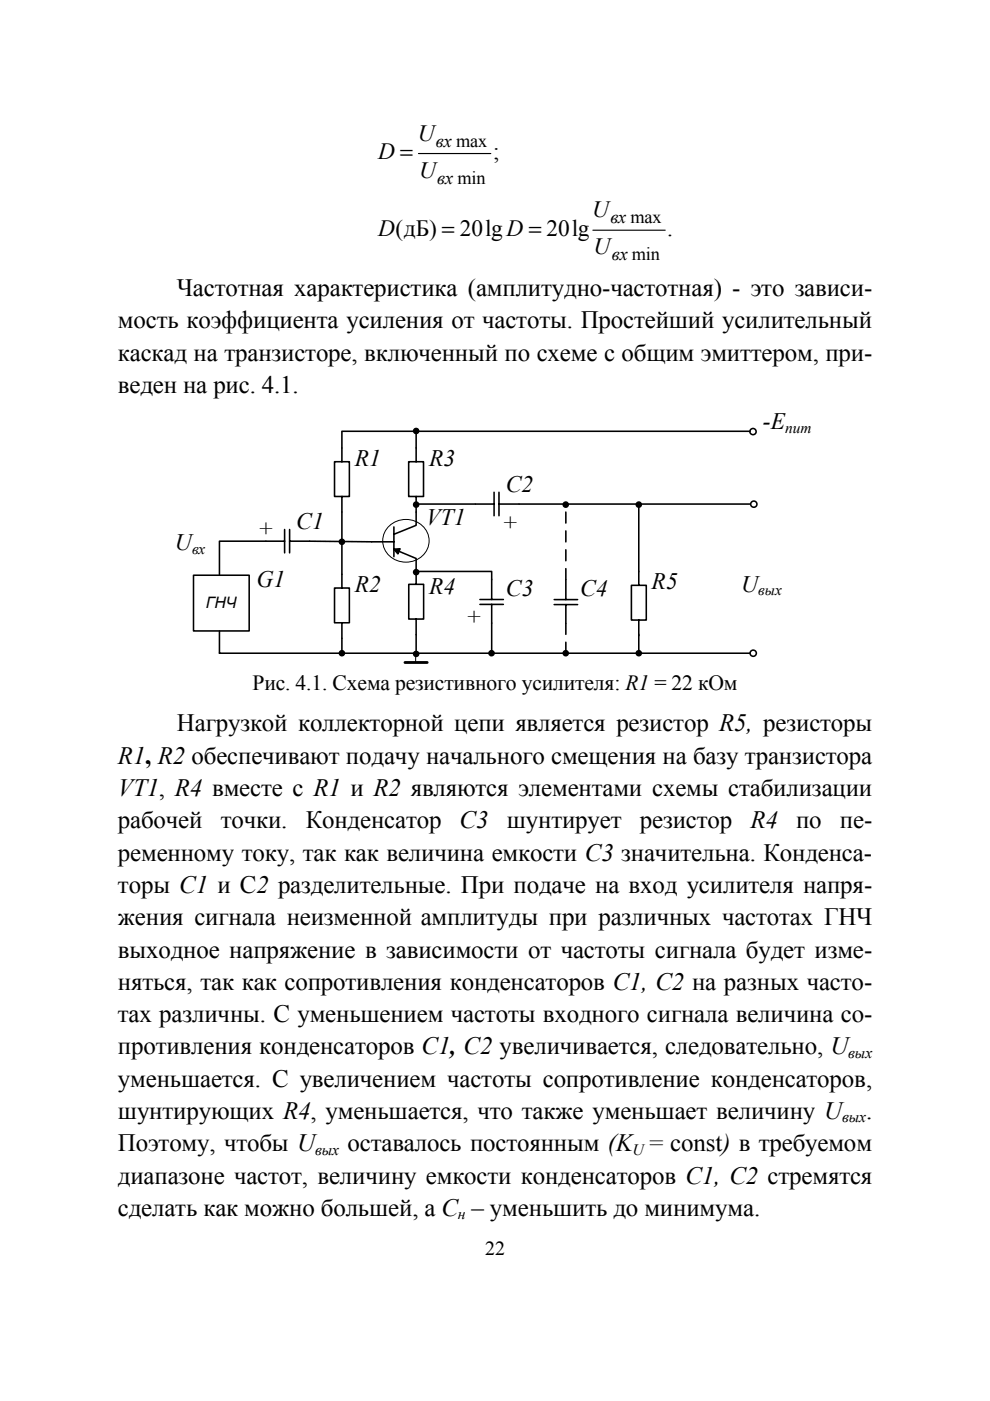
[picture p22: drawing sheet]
<svg xmlns="http://www.w3.org/2000/svg" width="210mm" height="297mm" viewBox="0 0 210 297" stroke-linecap="round" stroke-linejoin="round" font-family="sans-serif">
<defs><g id="words">
<g font-size="5.3">
<text x="37.5" y="62.8">Частотная характеристика (амплитудно-частотная) - это зависи-</text>
<text x="25" y="69.6">мость коэффициента усиления от частоты. Простейший усилительный</text>
<text x="25" y="76.5">каскад на транзисторе, включенный по схеме с общим эмиттером, при-</text>
<text x="25" y="83.3">веден на рис. 4.1.</text>
<text x="37.5" y="155.1">Нагрузкой коллекторной цепи является резистор R5, резисторы</text>
<text x="25" y="161.9">R1, R2 обеспечивают подачу начального смещения на базу транзистора</text>
<text x="25" y="168.8">VT1, R4 вместе c R1 и R2 являются элементами схемы стабилизации</text>
<text x="25" y="175.6">рабочей</text>
<text x="46.8" y="175.6">точки.</text>
<text x="64.8" y="175.6">Конденсатор</text>
<text x="97.5" y="175.6">С3</text>
<text x="107.5" y="175.6">шунтирует</text>
<text x="135.7" y="175.6">резистор</text>
<text x="159.2" y="175.6">R4</text>
<text x="168.9" y="175.6">по</text>
<text x="178.2" y="175.6">пе-</text>
<text x="25" y="182.5">ременному току, так как величина емкости C3 значительна. Конденса-</text>
<text x="25" y="189.3">торы С1 и С2 разделительные. При подаче на вход усилителя напря-</text>
<text x="25" y="196.2">жения сигнала неизменной амплитуды при различных частотах ГНЧ</text>
<text x="25" y="203">выходное напряжение в зависимости от частоты сигнала будет изме-</text>
<text x="25" y="209.9">няться, так как сопротивления конденсаторов С1, С2 на разных часто-</text>
<text x="25" y="216.7">тах различны. С уменьшением частоты входного сигнала величина со-</text>
<text x="25" y="223.5">противления конденсаторов С1, С2 увеличивается, следовательно, U</text>
<text x="25" y="230.4">уменьшается. С увеличением частоты сопротивление конденсаторов,</text>
<text x="25" y="237.2">шунтирующих R4, уменьшается, что также уменьшает величину U</text>
<text x="183.7" y="237.2">.</text>
<text x="25" y="244.1">Поэтому, чтобы U</text>
<text x="73.7" y="244.1">оставалось постоянным (K = const) в требуемом</text>
<text x="25" y="250.9">диапазоне частот, величину емкости конденсаторов С1, С2 стремятся</text>
<text x="25" y="257.8">сделать как можно большей, а С – уменьшить до минимума.</text>
</g>
<g font-size="5">
<text x="161.8" y="91.1">-Е</text>
<text x="75.2" y="98.8">R1</text>
<text x="91" y="98.8">R3</text>
<text x="107.3" y="104.2">C2</text>
<text x="58.3" y="110.4" transform="rotate(-180 58.3 110.4)">+</text>
<text x="62.8" y="112.1">C1</text>
<text x="90.4" y="111.3">VT1</text>
<text x="110" y="109.1" transform="rotate(-180 110 109.1)">+</text>
<text x="37.1" y="116.6">U</text>
<text x="54.4" y="124.5">G1</text>
<text x="75.2" y="125.6">R2</text>
<text x="91" y="125.9">R4</text>
<text x="138.2" y="124.8">R5</text>
<text x="157.2" y="125.5">U</text>
<text x="107.3" y="126.3">C3</text>
<text x="123.1" y="126.3">C4</text>
<text x="98.8" y="132.4">+</text>
</g>
<g font-size="4.9">
<text x="88.6" y="29.8">U</text>
<text x="80.2" y="33.8">D =</text>
<text x="104.6" y="33.8">;</text>
<text x="88.9" y="37.6">U</text>
<text x="125.6" y="46.1">U</text>
<text x="80.2" y="50">D(дБ) = 20lgD = 20lg</text>
<text x="125.9" y="53.9">U</text>
<text x="141.5" y="50">.</text>
</g>
<text font-size="4.6" x="53.6" y="146.4">Рис. 4.1. Схема резистивного усилителя: R1 = 22 кОм</text>
<text font-size="4.2" x="102.9" y="266.2">22</text>
<g font-size="3.9">
<text x="92.5" y="31.1">вх max</text>
<text x="92.8" y="38.9">вх min</text>
<text x="129.5" y="47.4">вх max</text>
<text x="129.8" y="55.2">вх min</text>
</g>
<g font-size="3.3">
<text x="166.5" y="91.8">пит</text>
<text x="40.7" y="117.4">вх</text>
<text x="43.7" y="128.9">ГНЧ</text>
<text x="160.8" y="126.2">вых</text>
<text x="179.9" y="224.2">вых</text>
<text x="178.6" y="237.9">вых</text>
<text x="66.8" y="244.8">вых</text>
<text x="134.2" y="244.8">U</text>
<text x="97.1" y="258.5">н</text>
</g>
</g></defs>
<path d="M88.8 32.6h15.3M125.8 48.8h15.3" fill="none" stroke="#000" stroke-width=".24"/>
<path d="M71 97.9h3.1v7.4h-3.1z" fill="#fff"/>
<path d="M71 97.9h3.1v7.4h-3.1zM72.5 95v2.9M72.5 105.3v3.3" fill="none" stroke="#000" stroke-width=".33"/>
<path d="M71 124.7h3.1v7.3h-3.1z" fill="#fff"/>
<path d="M56.4 114.7h4M60.4 112.3v4.9M61.4 112.3v4.9M61.4 114.7h4.3M71 124.7h3.1v7.3h-3.1zM72.5 121.8v2.9M72.5 132v3.3" fill="none" stroke="#000" stroke-width=".33"/>
<path d="M41 122h11.9v11.8h-11.9z" fill="#fff"/>
<path d="M41 122h11.9v11.8h-11.9z" fill="none" stroke="#000" stroke-width=".33"/>
<path d="M86.7 97.9h3.1v7.4h-3.1z" fill="#fff"/>
<path d="M86.7 97.9h3.1v7.4h-3.1zM88.3 95v2.9M78.8 114.9h4.7M83.5 116.4h1.4l-.5 1zM83.5 116.4l4.8 2v2.8M83.5 111.7v6.3M88.3 105.3v6.1l-4.8 1.9" fill="none" stroke="#000" stroke-width=".33"/>
<path d="M83.5 116.4h1.4l-.5 1z" fill="#000"/>
<path d="M82.3 111.7a5 5 0 0 1 5.3-1.4 5 5 0 0 1 3.4 4.4 4.9 4.9 0 0 1-4.9 4.5 4.9 4.9 0 0 1-4.9-4.5 4.3 4.3 0 0 1 1.1-3z" fill="none" stroke="#000" stroke-width=".21"/>
<path d="M86.7 123.9h3.2v7.4h-3.2z" fill="#fff"/>
<g fill="none" stroke="#000" stroke-width=".33">
<path d="M100.8 106.9h4M104.8 104.4v4.9M105.8 104.4v4.9M105.8 106.9h4.3M86.7 123.9h3.2v7.4h-3.2zM88.3 121v2.9M88.3 131.3v3.3M101.8 128.1h5M101.8 127.1h5M104.3 122.9v4.2M104.3 128.1v4M117.5 128.2h5"/>
<path d="M117.5 127.1h5M120 122.9v4.2M120 128.2v4"/>
</g>
<path d="M133.9 124.1h3.2v7.4h-3.2z" fill="#fff"/>
<g fill="none" stroke="#000" stroke-width=".33">
<path d="M88.3 91.4v3.6M159.1 91.4h-86.6v3.6M56.4 114.7h-9.9v7.3M65.7 114.7l13.1 .2M72.5 108.6v13.2M88.3 106.9h12.5M110.1 106.9h49M135.5 106.9v17.2M46.5 133.8v4.7h112.6M72.5 135.3v3.2M88.3 121.2h16v1.7M88.3 134.6v3.9"/>
<path d="M104.3 132.1v6.4M133.9 124.1h3.2v7.4h-3.2zM135.5 131.5v7"/>
<circle cx="88.3" cy="91.4" r=".53"/>
<circle cx="159.7" cy="91.5" r=".66"/>
<circle cx="72.5" cy="114.9" r=".53"/>
<circle cx="88.3" cy="107" r=".53"/>
<circle cx="120" cy="107" r=".53"/>
<circle cx="135.5" cy="107" r=".53"/>
<circle cx="159.9" cy="106.9" r=".66"/>
<circle cx="72.5" cy="138.5" r=".53"/>
<circle cx="88.3" cy="121.3" r=".53"/>
<circle cx="88.3" cy="138.6" r=".53"/>
<circle cx="104.3" cy="138.5" r=".53"/>
<circle cx="120" cy="138.5" r=".53"/>
<circle cx="135.5" cy="138.5" r=".53"/>
<circle cx="159.8" cy="138.5" r=".66"/>
</g>
<path d="M120 132.2v6.3M120 122.9v-16" fill="none" stroke="#000" stroke-width=".33" stroke-dasharray="2.3 1.7"/>
<g fill="#000">
<circle cx="88.3" cy="91.4" r=".53"/>
<circle cx="72.5" cy="114.9" r=".53"/>
<circle cx="88.3" cy="107" r=".53"/>
<circle cx="120" cy="107" r=".53"/>
<circle cx="135.5" cy="107" r=".53"/>
<circle cx="72.5" cy="138.5" r=".53"/>
<circle cx="88.3" cy="121.3" r=".53"/>
<circle cx="88.3" cy="138.6" r=".53"/>
<circle cx="104.3" cy="138.5" r=".53"/>
<circle cx="120" cy="138.5" r=".53"/>
<circle cx="135.5" cy="138.5" r=".53"/>
</g>
<path d="M88.2 138.5v2" fill="none" stroke="#000" stroke-width=".21"/>
<path d="M85.9 140.5h4.7" fill="none" stroke="#000" stroke-width=".6"/>
<use href="#words"/>
</svg>
